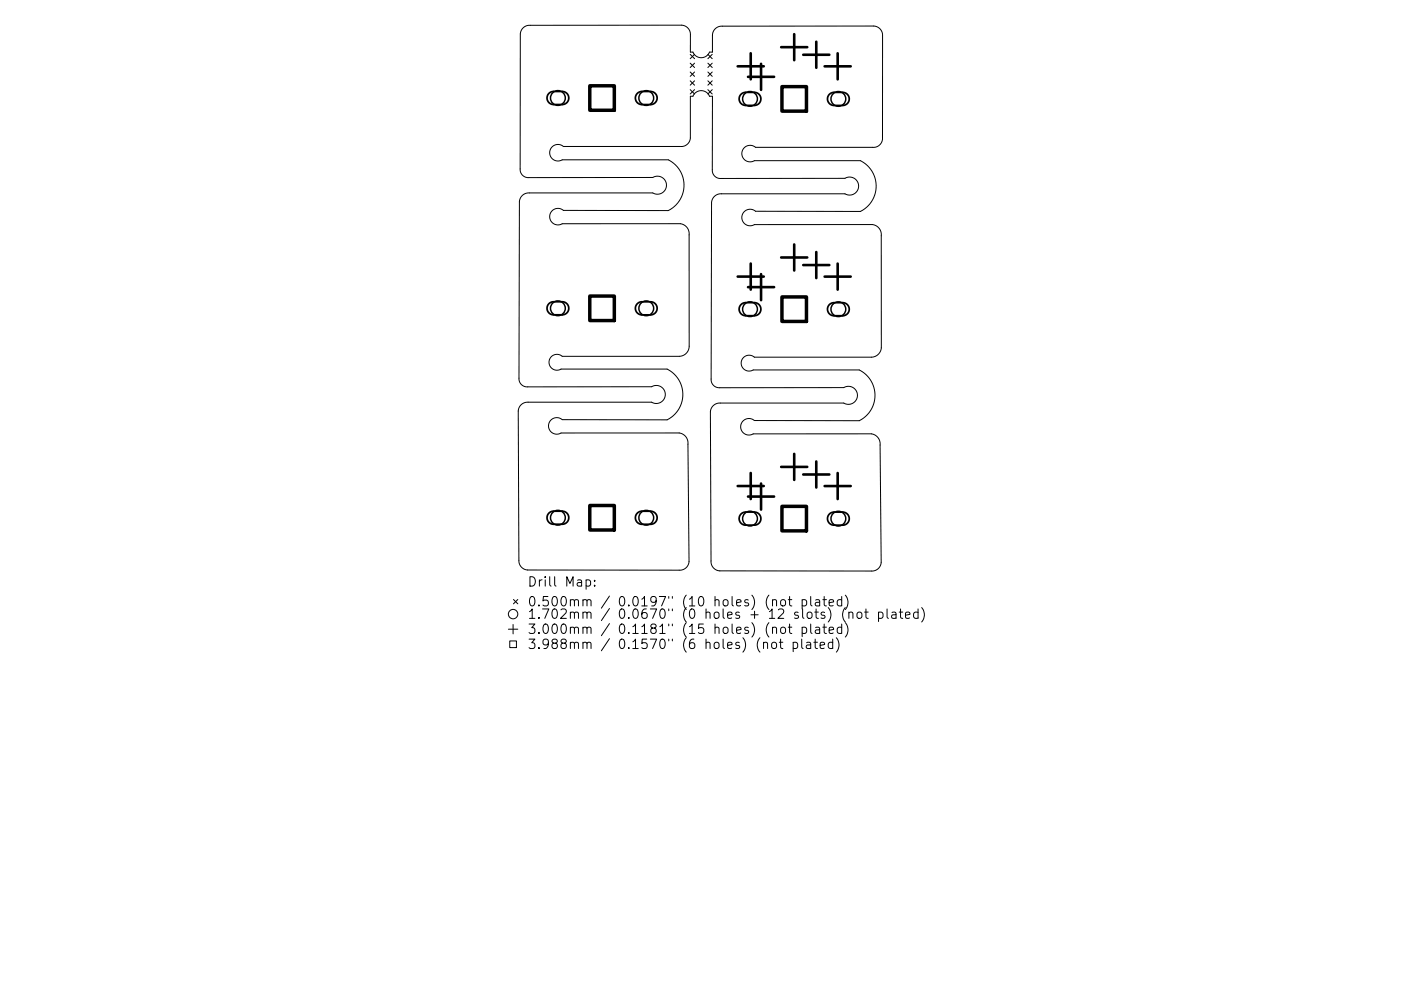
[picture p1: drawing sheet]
<svg xmlns="http://www.w3.org/2000/svg" width="297mm" height="210mm" viewBox="0 0 297 210" stroke-linecap="round" stroke-linejoin="round" font-family="sans-serif">
<defs><g id="words">
<g font-size="2.8">
<text x="111.8" y="124.5">Drill Map:</text>
<text x="111.8" y="128.7">0.500mm / 0.0197&quot; (10 holes) (not plated)</text>
<text x="111.8" y="131.3">1.702mm / 0.0670&quot; (0 holes + 12 slots) (not plated)</text>
<text x="111.8" y="134.5">3.000mm / 0.1181&quot; (15 holes) (not plated)</text>
<text x="111.8" y="137.7">3.988mm / 0.1570&quot; (6 holes) (not plated)</text>
</g>
</g></defs>
<g fill="none" stroke="#000" stroke-width=".21">
<path d="M110.9 6l.5-.4 .8-.2h32.4a1.95 1.95 0 0 1 1.8 1.9v3.8h.5a1.89 1.89 0 0 0 1.8 1.1 1.89 1.89 0 0 0 1.7-1.1h.7v-3.7a1.96 1.96 0 0 1 2.1-1.8l32.1-.1a1.96 1.96 0 0 1 1.8 2.1v21.9a1.91 1.91 0 0 1-2.1 1.8l-24.9-.1a1.76 1.76 0 0 0-2.8 1.3 1.76 1.76 0 0 0 2.6 1.6h22.5l.2 .1a6 6 0 0 1-.2 10.7l-22.3-.2a1.76 1.76 0 0 0-2.8 1.4 1.76 1.76 0 0 0 2.6 1.6h25.2a2.15 2.15 0 0 1 1.7 2.3v23.9a2.16 2.16 0 0 1-2 1.9l-25-.1a1.68 1.68 0 0 0-2.7 1.3 1.68 1.68 0 0 0 2.6 1.5h22.5l.2 .1a6 6 0 0 1-.2 10.7l-22.4-.2a1.76 1.76 0 0 0-2.8 1.4 1.76 1.76 0 0 0 2.7 1.6h25.2a2.15 2.15 0 0 1 1.7 2.3l.2 24.9a1.96 1.96 0 0 1-2.1 1.9l-32.1-.1a1.96 1.96 0 0 1-1.8-2.1l-.2-31.6a1.98 1.98 0 0 1 2.1-1.9l26.3 .1a1.91 1.91 0 0 0 2.8-1.8 1.91 1.91 0 0 0-2.9-1.6l-26.4 .1a1.73 1.73 0 0 1-1.7-1.9l.1-37.4a1.98 1.98 0 0 1 2.1-1.9l26.3 .1a1.91 1.91 0 0 0 2.7-1.8 1.91 1.91 0 0 0-2.9-1.6l-26.3 .1a1.73 1.73 0 0 1-1.8-1.9l.1-15.6h-.7a1.89 1.89 0 0 0-1.7-1.2 1.89 1.89 0 0 0-1.8 1.2h-.5v8.9a1.91 1.91 0 0 1-2.1 1.8l-25-.1a1.76 1.76 0 0 0-2.8 1.3 1.76 1.76 0 0 0 2.7 1.6h22.5l.2 .1a6 6 0 0 1-.2 10.7l-22.4-.2a1.76 1.76 0 0 0-2.8 1.4 1.76 1.76 0 0 0 2.7 1.6h25.2a2.15 2.15 0 0 1 1.7 2.3v23.8a2.15 2.15 0 0 1-2.1 2l-24.9-.1a1.68 1.68 0 0 0-2.7 1.3 1.68 1.68 0 0 0 2.6 1.5h22.4l.2 .1a6 6 0 0 1-.2 10.7l-22.3-.2a1.76 1.76 0 0 0-2.8 1.4 1.76 1.76 0 0 0 2.7 1.6h25.1a2.15 2.15 0 0 1 1.8 2.3l.2 25a1.96 1.96 0 0 1-2.1 1.8l-32.1-.1a1.96 1.96 0 0 1-1.9-2l-.1-31.7a1.98 1.98 0 0 1 2.1-1.9l26.3 .1a1.91 1.91 0 0 0 2.8-1.8 1.91 1.91 0 0 0-2.9-1.5h-26.4a1.73 1.73 0 0 1-1.8-1.9l.1-37.4a1.98 1.98 0 0 1 2.1-1.9l26.4 .1a1.91 1.91 0 0 0 2.7-1.8 1.91 1.91 0 0 0-2.9-1.5h-26.4a1.73 1.73 0 0 1-1.7-1.9v-28.6l.2-.7zM146.3 11.5l1 1M146.3 13.4l1 .9M146.3 15.3l1 .9M146.3 17.2l1 .9M146.3 19l1 .9M147.3 11.5l-1 1M147.3 13.4l-1 .9M147.3 15.3l-1 .9M147.3 17.2l-1 .9M147.3 19l-1 .9M150.1 15.3l.9 .9"/>
<path d="M150.1 17.2l.9 .9M150.1 19l.9 .9M150.1 11.5l.9 1M150.1 13.4l.9 .9M151 11.5l-.9 1M151 13.4l-.9 .9M151 15.3l-.9 .9M151 17.2l-.9 .9M151 19l-.9 .9M107.8 133.5h2M108.1 136h1.4v1.4h-1.4zM108.8 132.5v2"/>
<path d="M108.9 127.2l.9 .9M109.8 127.2l-.9 .9M124.3 123.1l.5-.1 .4 .4v.6l-.2 .3h-.7M126.1 124.2v.2M126.1 123.1v.2M161.9 136.5a.5 .5 0 0 1 .8 0v1.1M163.7 136.5a.54 .54 0 0 1 .5-.2 .54 .54 0 0 1 .4 .3v.8a.54 .54 0 0 1-.6 .2 .54 .54 0 0 1-.4-.4zM163.8 127.4l.3-.2 .5 .1v1.3M163.8 133.3a.5 .5 0 0 1 .8 0v1.1M165.2 136.3h.8M165.5 135.6v1.7l.1 .2 .4 .1M165.6 127.4l.3-.2a.54 .54 0 0 1 .7 .4v.6a.54 .54 0 0 1-.6 .4 .54 .54 0 0 1-.5-.4z"/>
<path d="M165.6 133.3a.54 .54 0 0 1 .5-.2 .54 .54 0 0 1 .5 .3v.6a.54 .54 0 0 1-.6 .4 .54 .54 0 0 1-.5-.4zM167.1 127.2h.8M167.1 133.1h.8M167.4 126.6v1.7l.1 .2 .4 .1M167.4 132.4v1.7l.1 .2 .4 .1M168.2 136.4l.5-.1 .4 .3v.6l-.2 .3h-.7M168.2 136.3v2M170 135.6v1.7l.3 .3M170.1 127.3l.5-.1 .4 .4v.6l-.2 .3h-.7M170.1 133.2l.5-.1 .4 .3v.6l-.2 .3h-.7M170.1 127.2v2M170.1 133.1v2"/>
<path d="M171 136.4h.8l.1 1.2M171.9 126.6v1.7l.3 .3M171.9 132.4v1.7l.3 .3M171.9 136.7l-.7 .1a.39 .39 0 0 0-.3 .4 .39 .39 0 0 0 .3 .4l.7-.1M172.6 136.3h.7M172.8 135.6v1.7l.1 .2 .4 .1M172.9 127.3h.8l.1 1.3M172.9 133.2h.8l.1 1.2M173.8 127.7l-.7 .1a.39 .39 0 0 0-.3 .4 .39 .39 0 0 0 .3 .4l.7-.1M173.8 133.5l-.7 .1a.39 .39 0 0 0-.3 .4 .39 .39 0 0 0 .3 .4l.7-.1M173.9 136.9l.9-.2-.1-.3-.5-.1-.3 .2 .1 1h.7M174.5 127.2h.7"/>
<path d="M174.5 133.1h.7M174.7 126.6v1.7l.1 .2 .4 .1M174.7 132.4v1.7l.1 .2 .4 .1M175.6 128.9a2.29 2.29 0 0 1 0 3.1M175.8 127.9l.9-.2-.1-.4-.5-.1-.3 .3 .1 1h.7M175.8 133.7l.9-.2-.1-.3-.5-.1-.3 .2 .1 1h.7M176.6 136.4l-.6-.1-.4 .3v.6l.2 .3h.8M176.6 135.6v2M177.3 135.3a2.29 2.29 0 0 1 0 3.1M178.5 127.3l-.6-.1-.4 .4v.6l.2 .3h.8M178.5 133.2l-.6-.1-.4 .3v.6l.2 .3h.8M178.5 126.6v2"/>
<path d="M178.5 132.4v2M179.2 126.3a2.29 2.29 0 0 1 0 3M179.2 128.9a2.29 2.29 0 0 0 0 3.1M179.2 132.1a2.29 2.29 0 0 1 0 3.1M180 130.1a.5 .5 0 0 1 .8 0v1.1M180 129.9v1.3M181.8 130.1a.54 .54 0 0 1 .5-.2 .54 .54 0 0 1 .4 .3v.6a.54 .54 0 0 1-.5 .4 .54 .54 0 0 1-.5-.4zM183.3 129.9h.8M183.6 129.2v1.7l.1 .2 .4 .1M186.3 130l.5-.1 .4 .3v.6l-.2 .3h-.7M186.3 129.9v2M188.1 129.2v1.7l.3 .3"/>
<path d="M189.1 130h.8l.1 1.2M190 130.3l-.7 .1a.39 .39 0 0 0-.3 .4 .39 .39 0 0 0 .3 .4l.7-.1M190.6 129.9h.8M190.9 129.2v1.7l.1 .2 .4 .1M192 130.5l.9-.2-.1-.3-.5-.1-.3 .2 .1 1h.7M194.6 130l-.5-.1-.4 .3v.6l.2 .3h.7M194.6 129.2v2M195.4 128.9a2.29 2.29 0 0 1 0 3.1"/>
<circle cx="108.8" cy="130.3" r="1"/>
</g>
<g fill="none" stroke="#000" stroke-width=".31">
<circle cx="118.3" cy="20.8" r="1.57"/>
<circle cx="137" cy="20.8" r="1.57"/>
<circle cx="159" cy="21" r="1.57"/>
<circle cx="177.7" cy="21" r="1.57"/>
<circle cx="118.3" cy="65.4" r="1.57"/>
<circle cx="137" cy="65.4" r="1.57"/>
<circle cx="159" cy="65.6" r="1.57"/>
<circle cx="177.7" cy="65.6" r="1.57"/>
<circle cx="118.3" cy="109.8" r="1.57"/>
<circle cx="137" cy="109.8" r="1.57"/>
<circle cx="159" cy="110" r="1.57"/>
<circle cx="177.7" cy="110" r="1.57"/>
</g>
<path d="M116.4 19.8l.7-.4h2.1a1.38 1.38 0 0 1 1.4 1.4 1.38 1.38 0 0 1-1.4 1.4h-1.8a1.38 1.38 0 0 1-1.3-.9 1.38 1.38 0 0 1 .3-1.5zM135.1 19.8l.8-.4h2a1.38 1.38 0 0 1 1.4 1.4 1.38 1.38 0 0 1-1.4 1.4h-1.8a1.38 1.38 0 0 1-1.3-.9 1.38 1.38 0 0 1 .3-1.5zM157.1 20l.8-.4h2a1.38 1.38 0 0 1 1.4 1.4 1.38 1.38 0 0 1-1.4 1.4h-1.8a1.38 1.38 0 0 1-1.3-.9 1.38 1.38 0 0 1 .3-1.5zM175.8 20l.8-.4h2.1a1.38 1.38 0 0 1 1.4 1.4 1.38 1.38 0 0 1-1.4 1.4h-1.9a1.38 1.38 0 0 1-1.3-.9 1.38 1.38 0 0 1 .3-1.5zM116.4 64.4l.7-.4h2.1a1.38 1.38 0 0 1 1.4 1.4 1.38 1.38 0 0 1-1.4 1.4h-1.8a1.38 1.38 0 0 1-1.3-.9 1.38 1.38 0 0 1 .3-1.5zM135.1 64.4l.8-.3 2-.1a1.38 1.38 0 0 1 1.4 1.4 1.38 1.38 0 0 1-1.4 1.4h-1.8a1.38 1.38 0 0 1-1.3-.9 1.38 1.38 0 0 1 .3-1.5zM157.1 64.6l.8-.4h2a1.38 1.38 0 0 1 1.4 1.4 1.38 1.38 0 0 1-1.4 1.4h-1.8a1.38 1.38 0 0 1-1.3-.9 1.38 1.38 0 0 1 .3-1.5zM175.8 64.6l.8-.4h2.1a1.38 1.38 0 0 1 1.4 1.4 1.38 1.38 0 0 1-1.4 1.4h-1.9a1.38 1.38 0 0 1-1.3-.9 1.38 1.38 0 0 1 .3-1.5zM116.4 108.9l.7-.4h2.1a1.38 1.38 0 0 1 1.4 1.3 1.38 1.38 0 0 1-1.4 1.4h-1.8a1.38 1.38 0 0 1-1.3-.8 1.38 1.38 0 0 1 .3-1.5zM135.1 108.9l.8-.4h2a1.38 1.38 0 0 1 1.4 1.3 1.38 1.38 0 0 1-1.4 1.4h-1.8a1.38 1.38 0 0 1-1.3-.8 1.38 1.38 0 0 1 .3-1.5zM157.1 109.1l.8-.4 2-.1a1.38 1.38 0 0 1 1.4 1.4 1.38 1.38 0 0 1-1.4 1.4h-1.8a1.38 1.38 0 0 1-1.3-.8 1.38 1.38 0 0 1 .3-1.5zM175.8 109.1l.8-.4h2.1a1.38 1.38 0 0 1 1.4 1.3 1.38 1.38 0 0 1-1.4 1.4h-1.9a1.38 1.38 0 0 1-1.3-.8 1.38 1.38 0 0 1 .3-1.5z" fill="none" stroke="#000" stroke-width=".37"/>
<g fill="none" stroke="#000" stroke-width=".55">
<path d="M156.4 14.1h5.5M158.6 16.3h5.5M159.2 11.3v5.5M161.4 13.5v5.6M165.6 10h5.6M168.4 7.2v5.6M170.3 11.6h5.5M173.1 8.9v5.5M174.8 14.1h5.6M177.6 11.3v5.5M156.4 58.7h5.5M159.2 55.9v5.5"/>
<path d="M161.4 58.2v5.5M165.6 54.6h5.6M168.4 51.9v5.5M170.3 56.2h5.5M173.1 53.5v5.5M174.8 58.7h5.6M177.6 55.9v5.6M158.6 60.9h5.5M165.6 99.1h5.6M168.4 96.3v5.5M173.1 97.9v5.5M156.4 103.1h5.5"/>
<path d="M158.6 105.4h5.5M159.2 100.4v5.5M161.4 102.6v5.5M170.3 100.7h5.5M174.8 103.1h5.6M177.6 100.4v5.5"/>
</g>
<path d="M125 18.2h5.2v5.2h-5.2zM165.8 18.4h5.2v5.2h-5.2zM125 62.8h5.2v5.2h-5.2zM165.8 63h5.2v5.2h-5.2zM125 107.2h5.2v5.2h-5.2zM165.8 107.4h5.2v5.2h-5.2z" fill="none" stroke="#000" stroke-width=".74"/>
<use href="#words"/>
</svg>
